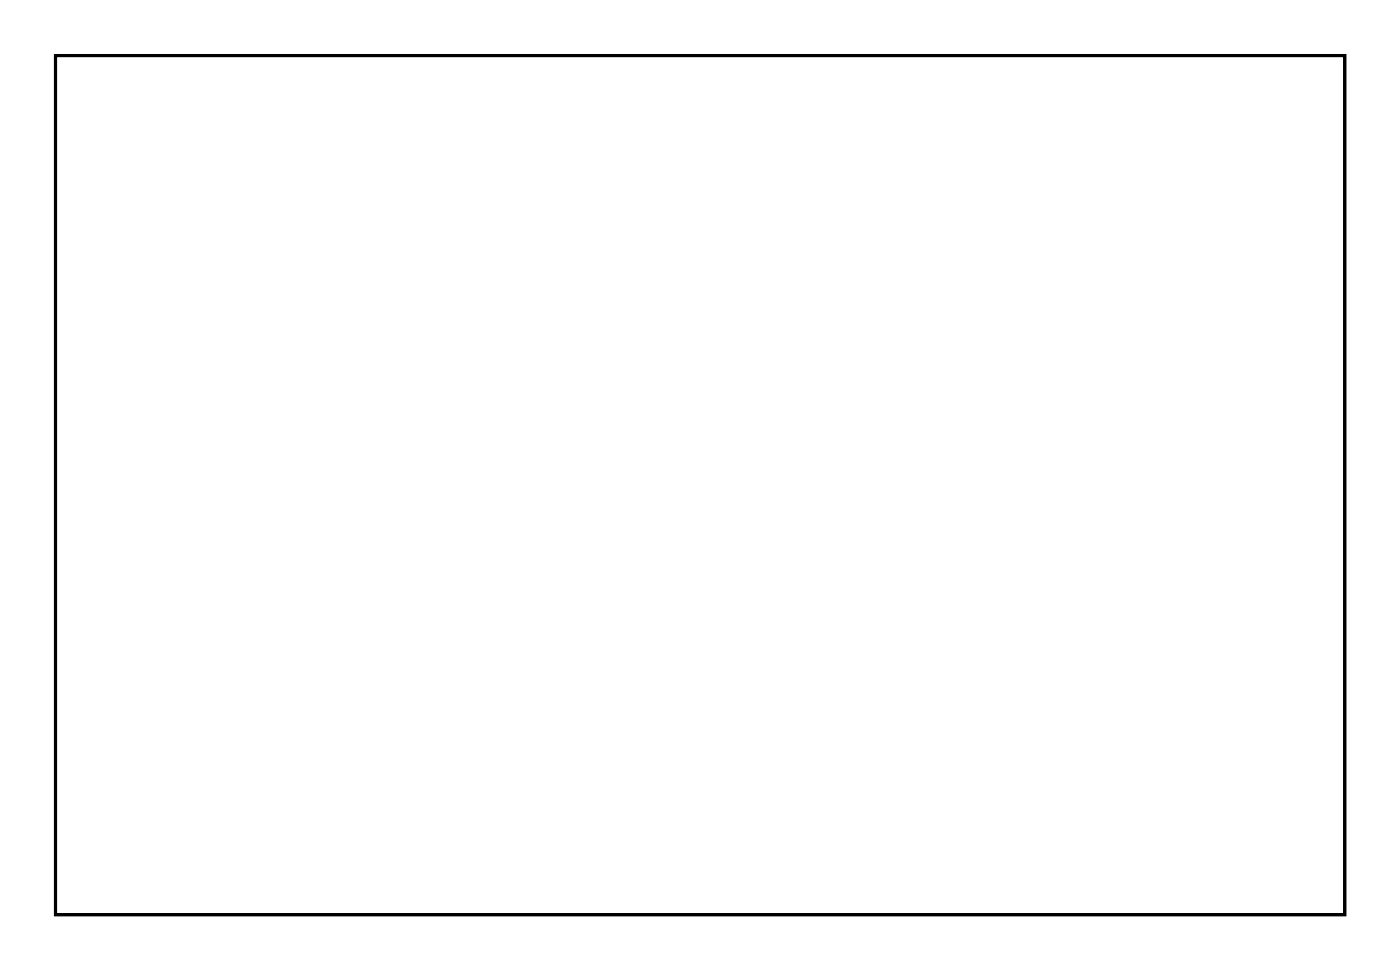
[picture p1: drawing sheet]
<svg xmlns="http://www.w3.org/2000/svg" width="92mm" height="63mm" viewBox="0 0 92 63" stroke-linecap="round" stroke-linejoin="round" font-family="sans-serif">
<path d="M3.6 3.6h84.5v56.3h-84.5z" fill="none" stroke="#000" stroke-width=".2"/>
<path d="M3.6 3.6v56.3h84.5v-56.3zM3.6 3.6h84.5v56.3h-84.5z" fill="#000"/>
<circle cx="84.5" cy="6.1" r=".7" fill="#fff"/>
<circle cx="84.5" cy="6.1" r=".7" fill="none" stroke="#fff" stroke-width=".76" stroke-linecap="butt"/>
<circle cx="71.8" cy="6.1" r=".7" fill="#fff"/>
<circle cx="71.8" cy="6.1" r=".7" fill="none" stroke="#fff" stroke-width=".76" stroke-linecap="butt"/>
<circle cx="66.8" cy="6.1" r=".7" fill="#fff"/>
<circle cx="66.8" cy="6.1" r=".7" fill="none" stroke="#fff" stroke-width=".76" stroke-linecap="butt"/>
<circle cx="54.1" cy="6.1" r=".7" fill="#fff"/>
<circle cx="54.1" cy="6.1" r=".7" fill="none" stroke="#fff" stroke-width=".76" stroke-linecap="butt"/>
<circle cx="49" cy="6.1" r=".7" fill="#fff"/>
<circle cx="49" cy="6.1" r=".7" fill="none" stroke="#fff" stroke-width=".76" stroke-linecap="butt"/>
<circle cx="36.3" cy="6.1" r=".7" fill="#fff"/>
<circle cx="36.3" cy="6.1" r=".7" fill="none" stroke="#fff" stroke-width=".76" stroke-linecap="butt"/>
<circle cx="31.2" cy="6.1" r=".7" fill="#fff"/>
<circle cx="31.2" cy="6.1" r=".7" fill="none" stroke="#fff" stroke-width=".76" stroke-linecap="butt"/>
<circle cx="18.5" cy="6.1" r=".7" fill="#fff"/>
<circle cx="18.5" cy="6.1" r=".7" fill="none" stroke="#fff" stroke-width=".76" stroke-linecap="butt"/>
<circle cx="74.4" cy="13.7" r=".7" fill="#fff"/>
<circle cx="74.4" cy="13.7" r=".7" fill="none" stroke="#fff" stroke-width=".76" stroke-linecap="butt"/>
<circle cx="61.7" cy="13.7" r=".7" fill="#fff"/>
<circle cx="61.7" cy="13.7" r=".7" fill="none" stroke="#fff" stroke-width=".76" stroke-linecap="butt"/>
<circle cx="56.6" cy="13.7" r=".7" fill="#fff"/>
<circle cx="56.6" cy="13.7" r=".7" fill="none" stroke="#fff" stroke-width=".76" stroke-linecap="butt"/>
<circle cx="43.9" cy="13.7" r=".7" fill="#fff"/>
<circle cx="43.9" cy="13.7" r=".7" fill="none" stroke="#fff" stroke-width=".76" stroke-linecap="butt"/>
<path d="M78.7 46h1.5v1.4h-1.5z" fill="#fff"/>
<path d="M78.7 46h1.5v1.4h-1.5z" fill="none" stroke="#fff" stroke-width=".69" stroke-linecap="butt"/>
<circle cx="79.5" cy="44.2" r=".72" fill="#fff"/>
<circle cx="79.5" cy="44.2" r=".72" fill="none" stroke="#fff" stroke-width=".69" stroke-linecap="butt"/>
<circle cx="76.9" cy="44.2" r=".72" fill="#fff"/>
<circle cx="76.9" cy="44.2" r=".72" fill="none" stroke="#fff" stroke-width=".69" stroke-linecap="butt"/>
<circle cx="74.4" cy="44.2" r=".72" fill="#fff"/>
<circle cx="74.4" cy="44.2" r=".72" fill="none" stroke="#fff" stroke-width=".69" stroke-linecap="butt"/>
<circle cx="71.8" cy="44.2" r=".72" fill="#fff"/>
<circle cx="71.8" cy="44.2" r=".72" fill="none" stroke="#fff" stroke-width=".69" stroke-linecap="butt"/>
<circle cx="69.3" cy="44.2" r=".72" fill="#fff"/>
<circle cx="69.3" cy="44.2" r=".72" fill="none" stroke="#fff" stroke-width=".69" stroke-linecap="butt"/>
<circle cx="79.5" cy="46.7" r=".72" fill="#fff"/>
<circle cx="79.5" cy="46.7" r=".72" fill="none" stroke="#fff" stroke-width=".69" stroke-linecap="butt"/>
<circle cx="76.9" cy="46.7" r=".72" fill="#fff"/>
<circle cx="76.9" cy="46.7" r=".72" fill="none" stroke="#fff" stroke-width=".69" stroke-linecap="butt"/>
<circle cx="74.4" cy="46.7" r=".72" fill="#fff"/>
<circle cx="74.4" cy="46.7" r=".72" fill="none" stroke="#fff" stroke-width=".69" stroke-linecap="butt"/>
<circle cx="71.8" cy="46.7" r=".72" fill="#fff"/>
<circle cx="71.8" cy="46.7" r=".72" fill="none" stroke="#fff" stroke-width=".69" stroke-linecap="butt"/>
<circle cx="69.3" cy="46.7" r=".72" fill="#fff"/>
<circle cx="69.3" cy="46.7" r=".72" fill="none" stroke="#fff" stroke-width=".69" stroke-linecap="butt"/>
<path d="M58.4 46h1.5v1.4h-1.5z" fill="#fff"/>
<path d="M58.4 46h1.5v1.4h-1.5z" fill="none" stroke="#fff" stroke-width=".69" stroke-linecap="butt"/>
<circle cx="59.1" cy="44.2" r=".72" fill="#fff"/>
<circle cx="59.1" cy="44.2" r=".72" fill="none" stroke="#fff" stroke-width=".69" stroke-linecap="butt"/>
<circle cx="56.6" cy="44.2" r=".72" fill="#fff"/>
<circle cx="56.6" cy="44.2" r=".72" fill="none" stroke="#fff" stroke-width=".69" stroke-linecap="butt"/>
<circle cx="54.1" cy="44.2" r=".72" fill="#fff"/>
<circle cx="54.1" cy="44.2" r=".72" fill="none" stroke="#fff" stroke-width=".69" stroke-linecap="butt"/>
<circle cx="51.5" cy="44.2" r=".72" fill="#fff"/>
<circle cx="51.5" cy="44.2" r=".72" fill="none" stroke="#fff" stroke-width=".69" stroke-linecap="butt"/>
<circle cx="49" cy="44.2" r=".72" fill="#fff"/>
<circle cx="49" cy="44.2" r=".72" fill="none" stroke="#fff" stroke-width=".69" stroke-linecap="butt"/>
<circle cx="59.1" cy="46.7" r=".72" fill="#fff"/>
<circle cx="59.1" cy="46.7" r=".72" fill="none" stroke="#fff" stroke-width=".69" stroke-linecap="butt"/>
<circle cx="56.6" cy="46.7" r=".72" fill="#fff"/>
<circle cx="56.6" cy="46.7" r=".72" fill="none" stroke="#fff" stroke-width=".69" stroke-linecap="butt"/>
<circle cx="54.1" cy="46.7" r=".72" fill="#fff"/>
<circle cx="54.1" cy="46.7" r=".72" fill="none" stroke="#fff" stroke-width=".69" stroke-linecap="butt"/>
<circle cx="51.5" cy="46.7" r=".72" fill="#fff"/>
<circle cx="51.5" cy="46.7" r=".72" fill="none" stroke="#fff" stroke-width=".69" stroke-linecap="butt"/>
<circle cx="49" cy="46.7" r=".72" fill="#fff"/>
<circle cx="49" cy="46.7" r=".72" fill="none" stroke="#fff" stroke-width=".69" stroke-linecap="butt"/>
<circle cx="33.7" cy="13.7" r=".7" fill="#fff"/>
<circle cx="33.7" cy="13.7" r=".7" fill="none" stroke="#fff" stroke-width=".76" stroke-linecap="butt"/>
<circle cx="21" cy="13.7" r=".7" fill="#fff"/>
<circle cx="21" cy="13.7" r=".7" fill="none" stroke="#fff" stroke-width=".76" stroke-linecap="butt"/>
<circle cx="84.5" cy="21.3" r=".7" fill="#fff"/>
<circle cx="84.5" cy="21.3" r=".7" fill="none" stroke="#fff" stroke-width=".76" stroke-linecap="butt"/>
<circle cx="71.8" cy="21.3" r=".7" fill="#fff"/>
<circle cx="71.8" cy="21.3" r=".7" fill="none" stroke="#fff" stroke-width=".76" stroke-linecap="butt"/>
<circle cx="64.2" cy="21.3" r=".7" fill="#fff"/>
<circle cx="64.2" cy="21.3" r=".7" fill="none" stroke="#fff" stroke-width=".76" stroke-linecap="butt"/>
<circle cx="51.5" cy="21.3" r=".7" fill="#fff"/>
<circle cx="51.5" cy="21.3" r=".7" fill="none" stroke="#fff" stroke-width=".76" stroke-linecap="butt"/>
<circle cx="41.4" cy="21.3" r=".7" fill="#fff"/>
<circle cx="41.4" cy="21.3" r=".7" fill="none" stroke="#fff" stroke-width=".76" stroke-linecap="butt"/>
<circle cx="28.7" cy="21.3" r=".7" fill="#fff"/>
<circle cx="28.7" cy="21.3" r=".7" fill="none" stroke="#fff" stroke-width=".76" stroke-linecap="butt"/>
<circle cx="18.5" cy="31.5" r=".7" fill="#fff"/>
<circle cx="18.5" cy="31.5" r=".7" fill="none" stroke="#fff" stroke-width=".76" stroke-linecap="butt"/>
<circle cx="5.8" cy="31.5" r=".7" fill="#fff"/>
<circle cx="5.8" cy="31.5" r=".7" fill="none" stroke="#fff" stroke-width=".76" stroke-linecap="butt"/>
<circle cx="84.5" cy="34" r=".7" fill="#fff"/>
<circle cx="84.5" cy="34" r=".7" fill="none" stroke="#fff" stroke-width=".76" stroke-linecap="butt"/>
<circle cx="71.8" cy="34" r=".7" fill="#fff"/>
<circle cx="71.8" cy="34" r=".7" fill="none" stroke="#fff" stroke-width=".76" stroke-linecap="butt"/>
<circle cx="61.7" cy="34" r=".7" fill="#fff"/>
<circle cx="61.7" cy="34" r=".7" fill="none" stroke="#fff" stroke-width=".76" stroke-linecap="butt"/>
<circle cx="49" cy="34" r=".7" fill="#fff"/>
<circle cx="49" cy="34" r=".7" fill="none" stroke="#fff" stroke-width=".76" stroke-linecap="butt"/>
<circle cx="38.8" cy="31.5" r=".7" fill="#fff"/>
<circle cx="38.8" cy="31.5" r=".7" fill="none" stroke="#fff" stroke-width=".76" stroke-linecap="butt"/>
<circle cx="26.1" cy="31.5" r=".7" fill="#fff"/>
<circle cx="26.1" cy="31.5" r=".7" fill="none" stroke="#fff" stroke-width=".76" stroke-linecap="butt"/>
<circle cx="22.3" cy="22.6" r=".7" fill="#fff"/>
<circle cx="22.3" cy="22.6" r=".7" fill="none" stroke="#fff" stroke-width=".76" stroke-linecap="butt"/>
<circle cx="9.6" cy="22.6" r=".7" fill="#fff"/>
<circle cx="9.6" cy="22.6" r=".7" fill="none" stroke="#fff" stroke-width=".76" stroke-linecap="butt"/>
<circle cx="42.2" cy="25.2" r=".35" fill="#fff"/>
<circle cx="42.2" cy="25.2" r=".35" fill="none" stroke="#fff" stroke-width=".55"/>
</svg>
